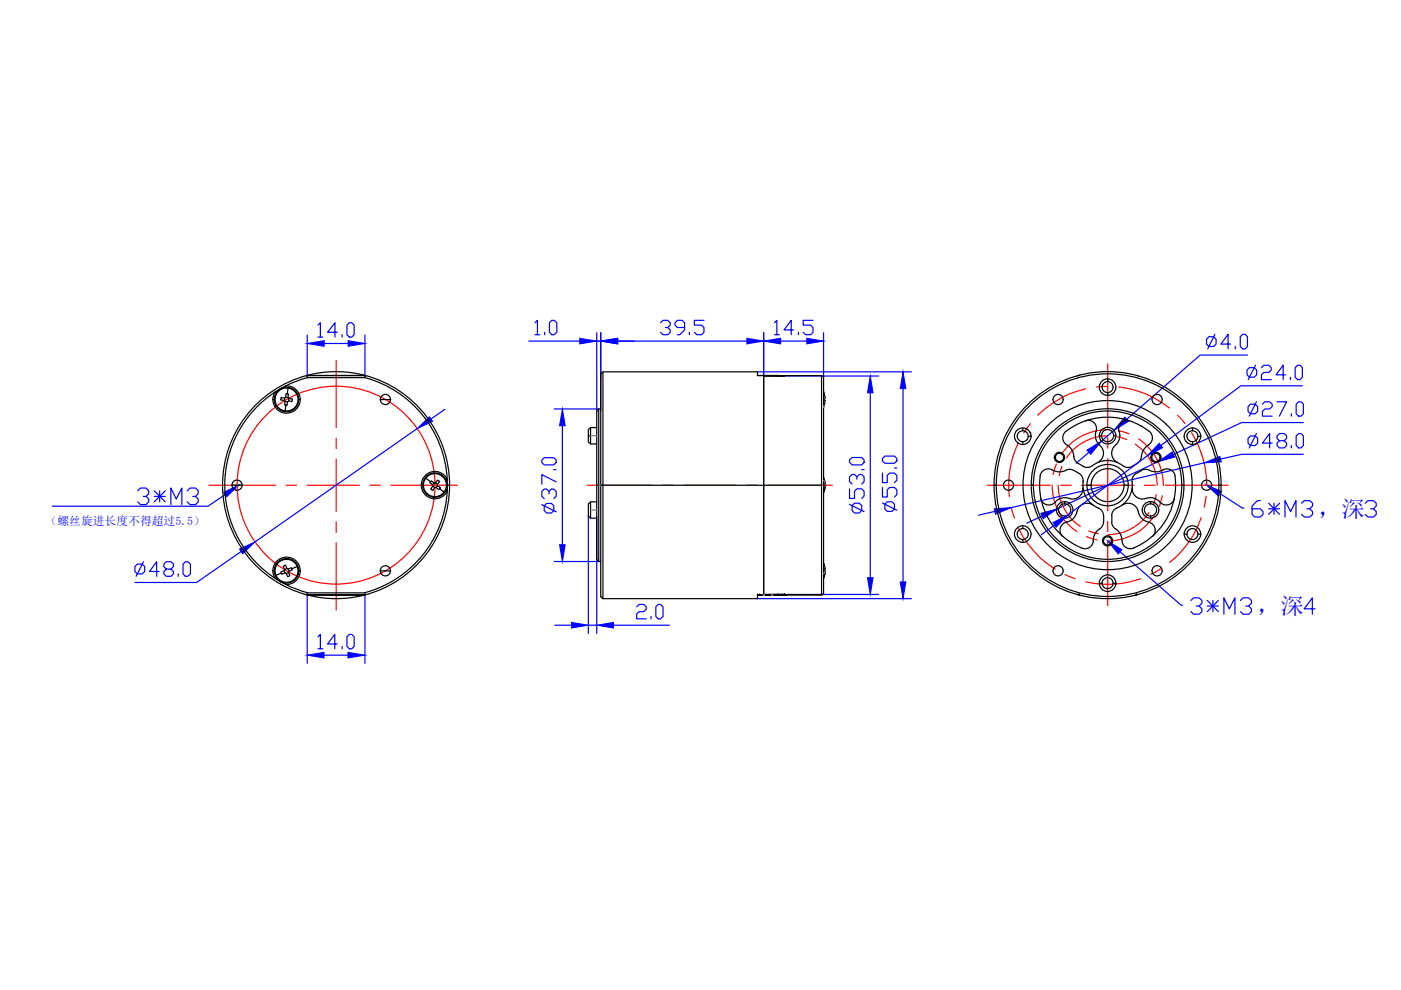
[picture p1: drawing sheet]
<svg xmlns="http://www.w3.org/2000/svg" width="297mm" height="210mm" viewBox="0 0 297 210" stroke-linecap="round" stroke-linejoin="round" font-family="sans-serif">
<defs><g id="words">
<text font-size="11" x="254.7" y="110.8">6*M3，深33</text>
<text font-size="8.4" x="10.2" y="108.7">3*M3</text>
<g font-size="5" fill="#00f">
<text x="279.4" y="109.6">，深</text>
<text x="266.5" y="130.2">，深</text>
</g>
<text font-size="2.5" fill="#00f" x="9.7" y="111.4">（螺丝旋进长度不得超过5.5）</text>
</g></defs>
<g fill="none" stroke="#f00" stroke-width=".25">
<path d="M71.3 76.4v14.2M234.9 77.1v13.5M71.3 92.9v2.2M71.3 97.3v11.1M215.9 93.8a20.5 20.5 0 0 0-1.9 11.5M218.5 89.8l-1.4 2M224 98.4l-.7 2.2M225.2 98.9l-.6 2M230.2 82.4a20.8 20.8 0 0 0-10.2 5.7M234.9 91.1a11.7 11.7 0 0 0-9.9 5.3M234.9 92.4a10.4 10.4 0 0 0-8.8 4.7M234.9 81.9l-2.4 .2"/>
<path d="M234.9 92.8v2.2M234.9 97.2v11.1M236.9 92.6l2 .6M237.1 91.3l2.3 .7M237.2 82.1a20.8 20.8 0 0 1 10.7 4.4M240.7 94.2a10.7 10.7 0 0 1 4.6 8.7M241.4 93.1a11.6 11.6 0 0 1 5.3 9.8M249.7 88.1l1.5 1.7M252.6 91.8a21.2 21.2 0 0 1 3.2 11.1M44.3 102.9h14.1M60.6 102.9h2.3M65.1 102.9h11.1"/>
<path d="M71.3 110.6v2.3M71.3 115.1v14.2M78.4 102.9h2.2M82.9 102.9h14.1M124.5 102.9h13.7M140.5 102.9h2.2M144.9 102.9h11.1M158.2 102.9h2.3M162.7 102.9h13.8M209.3 102.9h13.4M214.4 107.6l.7 2.2M216 112a21.2 21.2 0 0 0 7.7 8.7"/>
<path d="M223.1 102.9a11.7 11.7 0 0 0 5.2 9.8M224.4 102.9a10.6 10.6 0 0 0 4.7 8.7M224.9 102.9h2.2M229.3 102.9h11.1M230.4 113.8l2.2 .6M230.9 112.6l2 .6M234.9 110.5v2.2M234.9 115v13.4M242.6 102.9h2.3M243.6 108.7a10.3 10.3 0 0 1-8.7 4.6M244.7 109.4a11.7 11.7 0 0 1-9.8 5.3M245.1 104.9l-.6 2"/>
<path d="M246.4 105.1l-.6 2.3M247.1 102.9h13.3M254.7 109.8a20.1 20.1 0 0 1-6.7 9.5M225.8 121.8l2.2 .9M241.8 122.7a20.6 20.6 0 0 1-11.6 .7M246.1 120.6l-2.1 1.2"/>
</g>
<g fill="none" stroke="#00f" stroke-width=".25">
<path d="M65.1 71v9.1M67.4 68.9l.5-.5v3.1M67.4 71.5h1M68.7 72.8h5.1M71.5 70.5h-2l1.5-2.1v3.1M72.5 71v.5M73.6 68.9l.5-.5h.5l.5 .5v2.1l-.5 .5h-.5l-.5-.5zM77.4 71v9.1M112.1 72.3h10.8M113.4 68.4l.5-.5v3.1M113.4 71h1.1M115.5 70.5v.5"/>
<path d="M116.5 68.4l.5-.5h.5l.6 .5v2.1l-.6 .5h-.5l-.5-.5zM126.5 70.5v16.6M126.5 72.3h.9M127.4 70.5v16.6M131 72.3h27.4M140.1 68.4l.5-.5h1l.5 .5v.5l-.5 .5h-.5M141.6 69.4l.5 .5v.6l-.5 .5h-1l-.5-.5M145.1 69.4h-1.5l-.5-.5v-.5l.5-.5h1l.5 .5v1.5l-1 1.1h-.5M146.2 70.5v.5M149.3 67.9h-2.1v1h1.5l.6 .5v1.1l-.6 .5h-1l-.5-.5M160.6 78.8h32.6M161.9 70.5v9.5"/>
<path d="M163.6 79.7h22.7M164.2 68.4l.5-.5v3.1M164.2 71h1M165.5 72.3h5.6M168.3 69.9h-2.1l1.6-2v3.1M169.3 70.5v.5M172.4 67.9h-2.1v1h1.6l.5 .5v1.1l-.5 .5h-1.1l-.5-.5M174.6 70.5v9.6M256.3 71.4h1l.5 .5v1.1l-.5 .5h-1l-.5-.5v-1.1zM257.6 70.9l-1.5 3.1M260.9 73h-2l1.5-2.1v3.1M261.9 73.5v.5"/>
<path d="M263.5 70.9h.5l.5 .5v2.1l-.5 .5h-.5l-.5-.5v-2.1zM264.4 78.5l.5-.6h1l.5 .6v1l-.5 .5h-1l-.5-.5zM264.5 75.3h-10l-15.6 13.6M266.2 77.4l-1.5 3.1M267.4 77.9l.6-.5h1l.5 .5v.6l-.5 .5h-1l-.6 .5v1h2.1M272.6 79.5h-2.1l1.6-2.1v3.1M273.6 80v.5M274.6 77.9l.5-.5h.5l.5 .5v2.1l-.5 .5h-.5l-.5-.5zM88.5 90.9l-34.5 24M94.3 86.8l-2.9 2M115.4 97h2l.5 .6v.5l-.5 .5h-2l-.5-.5v-.5zM117.4 99.6h.5"/>
<path d="M117.5 86.7h9.4M119.2 90.3v25.2M180.1 97.5l.6-.5h2l.5 .5v.5l-.5 .6h-2l-.6-.6zM182.7 99.6h.5M184.5 83.3v39.2M187.1 97.2l.5-.5h2l.5 .5v.5l-.5 .5h-2l-.5-.5zM189.6 99.2h.5M191.5 82.4v41M230.9 95.9l-2.7 2.3M236.2 91.2l-2.7 2.3M243.3 96.6l-16.8 12.5M245.6 97.9l-21.4 10"/>
<path d="M255.3 98.1l-40.9 9.5M264.6 86.2l.5-.5h1l.5 .5v1l-.5 .5h-1l-.5-.5zM265.1 92.4h1l.5 .5v1.1l-.5 .5h-1l-.5-.5v-1.1zM266.4 85.2l-1.5 3M266.4 91.9l-1.5 3.1M267.7 85.7l.5-.5h1l.5 .5v.5l-.5 .5h-1l-.5 .5v1h2M269.7 94h-2l1.5-2.1v3.1M270.7 85.2h2.1l-1.5 3M271.3 93.4l-.6-.5v-.5l.6-.5h1l.5 .5v.5l-.5 .5h-1l-.6 .6v.5l.6 .5h1l.5-.5v-.5l-.5-.6M273.8 87.7v.5M273.8 94.5v.5M274.8 85.7l.5-.5h.5l.5 .5v2l-.5 .5h-.5l-.5-.5z"/>
<path d="M274.8 92.4l.5-.5h.5l.5 .5v2.1l-.5 .5h-.5l-.5-.5zM276.1 81.8h-13l-17 12.7M276.3 89.6h-13l-14.5 6.8M276.3 96.3h-13l-4.5 1M30.4 119.1l-1.5 3.1M39.3 119.1h.5l.6 .5v2.1l-.6 .5h-.5l-.5-.5v-2.1zM47.8 104.8l-3.7 2.5h-33M51.1 116.9l-9.4 6.6h-13.1M114.9 107l3 1.5M115.4 107.2l.5-.5h1l.5 .5v1.1l-.5 .5h-1l-.5-.5zM116.4 104.7v-.5l-.5-.5h-.5l-.5 .5v1l.5 .5M116.4 104.2l.5-.5h.5l.5 .5v1l-.5 .5"/>
<path d="M117.5 119.1h9.4M117.9 102.2l-3-1.6v2.1M124.7 109.4v24.9M126.5 109.4v24.9M180.1 103.6v2.1h1.1v-1.5l.5-.6h1l.5 .6v1l-.5 .5M180.1 106.9l3.1 1.6M180.7 107.2l.5-.5h1l.5 .5v1l-.5 .6h-1l-.5-.6zM181.7 101.6v-.5l-.5-.5h-.5l-.6 .5v1l.6 .5M181.7 101.1l.5-.5h.5l.5 .5v1l-.5 .5M187.1 103.3v2.1h1v-1.5l.5-.6h1l.5 .6v1l-.5 .5M187.1 100.3v2h1v-1.5l.5-.5h1l.5 .5v1l-.5 .5M187.1 106.7l3 1.5"/>
<path d="M187.6 106.9l.5-.5h1l.5 .5v1l-.5 .5h-1l-.5-.5zM210.9 108.4l-3.4 .8M220.9 109.4l-3.2 1.5M223.6 111.3l-2.9 2.1M237.5 117l12.9 11.3h.3M28.6 120.1l.5-.5h1l.6 .5v1.1l-.6 .5h-1l-.5-.5zM33.7 121.2h-2l1.5-2.1v3.1M35.2 120.7l-.5-.6v-.5l.5-.5h1.1l.5 .5v.5l-.5 .6h-1.1l-.5 .5v.5l.5 .5h1.1l.5-.5v-.5l-.5-.5M37.8 121.7v.5M65.1 125.7v14.9M67.4 135l.5-.5v3.1M67.4 137.6h1"/>
<path d="M68.7 138.9h5.1M71.5 136.5h-2l1.5-2v3.1M72.5 137v.6M73.6 135l.5-.5h.5l.5 .5v2l-.5 .6h-.5l-.5-.6zM77.4 125.7v14.9M117.6 132.6h3.6M124.7 132.6h1.8M130.1 132.6h11.8M135 128.7l.5-.5h1l.5 .5v.5l-.5 .5h-1l-.5 .5v1h2M138 130.7v.5M139.1 128.7l.5-.5h.5l.5 .5v2l-.5 .5h-.5l-.5-.5zM160.6 126.9h32.6"/>
<path d="M163.6 126h22.7M252.5 127.3l.6-.5h1.1l.6 .5v.6l-.6 .6h-.6M254.2 128.5l.6 .6v.6l-.6 .5h-1.1l-.6-.5M256 128.5h2.3M256 127.3l2.3 2.4M257.2 127.3v2.4M258.3 127.3l-2.3 2.4M259.5 130.2v-3.4l1.1 2.3 1.2-2.3v3.4M263 127.3l.6-.5h1.1l.6 .5v.6l-.6 .6h-.6M264.7 128.5l.6 .6v.6l-.6 .5h-1.1l-.6-.5M278.8 129.1h-2.3l1.7-2.3v3.4"/>
</g>
<g fill="#00f" stroke="#00f" stroke-width=".21">
<path d="M220.7 108.9l3.5-1-3 2.1z"/>
<path d="M245.6 97.9l2.9-2.1 .5 1.1z"/>
<path d="M234.9 114.7l3 1.9-.8 .8z"/>
<path d="M127.4 72.3l3.6-.6v1.2z"/>
<path d="M122.9 71.7l3.6 .6-3.6 .6z"/>
<path d="M158.4 71.7l3.5 .6-3.5 .6z"/>
<path d="M161.9 72.3l3.6-.6v1.2z"/>
<path d="M171.1 71.7l3.5 .6-3.5 .6z"/>
<path d="M119.2 86.7l.6 3.6h-1.2z"/>
<path d="M118.6 115.5h1.2l-.6 3.6z"/>
<path d="M184.5 79.7l.6 3.6h-1.2z"/>
<path d="M183.9 122.5h1.2l-.6 3.5z"/>
<path d="M65.1 138.9l3.6-.6v1.2z"/>
<path d="M73.8 138.3l3.6 .6-3.6 .6z"/>
<path d="M65.1 72.8l3.6-.6v1.2z"/>
<path d="M73.8 72.2l3.6 .6-3.6 .6z"/>
<path d="M121.2 132l3.5 .6-3.5 .6z"/>
<path d="M126.5 132.6l3.6-.6v1.2z"/>
<path d="M230.4 95.4l3.1-1.9-2.2 2.8z"/>
<path d="M238.5 88.4l.8 .9-3.1 1.9z"/>
<path d="M191.5 78.8l.6 3.6h-1.2z"/>
<path d="M190.9 123.4h1.2l-.6 3.5z"/>
<path d="M88.5 90.9l2.5-2.5 .7 .9z"/>
<path d="M50.8 116.4l3.2-1.5-2.5 2.5z"/>
<path d="M210.8 107.9l3.6-.3-3.3 1.4z"/>
<path d="M255.3 98.1l3.3-1.3 .3 1.1z"/>
<path d="M223.3 110.8l3.2-1.7-2.6 2.7z"/>
<path d="M245.8 94l.7 .9-3.2 1.7z"/>
</g>
<circle cx="71.3" cy="102.9" r="21" fill="none" stroke="#f00" stroke-width=".25"/>
<!-- layer: 0 -->
<g fill="none" stroke="#000" stroke-width=".25">
<path d="M65.1 79.6a24.1 24.1 0 0 0-17.9 23.3 24.1 24.1 0 0 0 17.9 23.2M65.3 79.6h12.1M77.2 79.6a24.1 24.1 0 0 0-12.1 0M77.4 79.6v.5M77.4 79.6h-12.3v.5M77.4 79.6a24.1 24.1 0 0 1 17.9 23.3M127.8 78.8v24.1h-.4v-23.6l.4-.5h32.8v.8h1.3v23.3M161.9 79.6l.1 .1M162 79.7h4.3M165 79.7h1.3M165 79.6h-4.4M174.2 79.6l-12.3 .1v23.2"/>
<path d="M228.4 79.7h.1M228.8 79.6h.1M241.2 79.7h.2M57.9 84.7h.3M57.9 84.7a2.9 2.9 0 0 0 2.9 2.9 2.9 2.9 0 0 0 2.9-2.9M58.3 83.1l-.3 .8-.1 .8M58.4 83.1a23.6 23.6 0 0 0 0 39.5M58.6 83.3l-.3 .6-.1 .8M59.5 82.4l-1.1 .7M59.5 82.4l-.9 .8-.2-.1M60.4 84.4l-.1 .5M60.4 85.1l.5 .1"/>
<path d="M60.6 81.8a2.9 2.9 0 0 1 3.1 2.9M60.6 81.8v.3l-1.1 .3M60.6 84.2l.5 .1M60.6 81.8l-1.1 .6M60.6 82.1a2.6 2.6 0 0 1 2.8 2.5 2.6 2.6 0 0 1-2.6 2.7 2.6 2.6 0 0 1-2.6-2.6M60.6 85.9l-.2 1.2M60.9 83.5h-.3l-.1 .8h-.9l-.1 .5 .9 .2v.9h.2M61.1 82.3l-.2 1.2h.3l-.1 .8 .9 .3-.1 .5h-.9l-.1 .9-.3-.1M61.1 82.3a2.43 2.43 0 0 1 2.1 2.7 2.43 2.43 0 0 1-2.8 2.1M61.1 82.3a2.43 2.43 0 0 0-2.8 2.1 2.43 2.43 0 0 0 2.1 2.7M61.2 84.5v.5M63.4 84.7h.3"/>
<path d="M65.1 80.1h12.3M65.1 80.1l-2.6 .8-1.9 .9M77.4 80.1a23.6 23.6 0 0 1 17.5 22.8M80.7 84.7h2.1M124.7 92.4v1.3l.5 .4M125.2 90.6v3.5M125.2 94.1h1.3M126.5 90.6h-1.3l-.5 .5v1.3h.5M126.9 86.7v32.4M126.9 86.7h.5M126.9 86.7l-.4 .4v15.8M174.6 83l.3 1.4"/>
<path d="M174.8 84.2l.1 .1M174.8 84.8l.1 .1-.1 1M174.8 85.9l-.2 .5M174.8 84.3v.5M174.8 84.4l.1 .1-.1 .1M174.8 85.9h.1M174.8 84.7v.1M216.9 90.7v.6M216.9 93.7v.5M217.7 93.3h.1M218 92.5h.6M218.5 91.9h.1"/>
<path d="M218.6 92.5v.1M223.1 99.6a1.76 1.76 0 0 0-2.6 1.3M223.1 99.7a3.1 3.1 0 0 0 3.2-.1l.7-.1 .7 .2M226.2 94.3a1.74 1.74 0 0 1-.2-2.8 14.4 14.4 0 0 1 17.9 .2 1.89 1.89 0 0 1-.8 2.9 3.1 3.1 0 0 0-1.1 2.2M226.2 94.3a3.1 3.1 0 0 1 1.5 2.5M227.7 96.8l.1 .6a3.1 3.1 0 0 0 1.9 1.5M227.7 99.8l1.1 .6M230.2 89.2a1.86 1.86 0 0 1 2 .7 1.86 1.86 0 0 1 .1 2.1 3.4 3.4 0 0 0 1.4 3 2.18 2.18 0 0 1-1 3.1M231.6 98.7a1.76 1.76 0 0 1-2 .2M231.6 98.7a5.4 5.4 0 0 1 6.8 .3 1.76 1.76 0 0 0 1.6-.1M233.1 92.4h.4M234.9 80.4v.6"/>
<path d="M234.9 83.3v.6M236.2 92.4h.4M237.3 91.5a2.82 2.82 0 0 1-1.1 3.2 2.18 2.18 0 0 0 .8 3.4M239.5 89.2a1.76 1.76 0 0 0-1.8 .5 1.76 1.76 0 0 0-.4 1.8M241.2 98.2l-1.1 .7M241.9 90.3h.1M242 96.8l-.4 .9-.5 .5M242 99.8a2.54 2.54 0 0 0-2 1.9v.4M246.5 99.6a1.85 1.85 0 0 1 2 .2 1.85 1.85 0 0 1 .7 1.9 14.4 14.4 0 0 1-8.9 14.5M246.6 99.7a3.2 3.2 0 0 1-3.3-.1l-.6-.1-.7 .2M247.2 89.9h.1M252.8 90.7v.6"/>
<path d="M252.8 93.7v.5M254 92.5h.6M90.3 101.4l1 .8 .2-.2 .6 .4h.2l.5-.6 .4 .3-.5 .8 .7 .5-.2 .2 1 .8M91.3 102.2l-.2 .1 .7 .6-.5 .8 .4 .3 .6-.7 .7 .5 .2-.2M91.8 103.1l.4 .3M92.1 102.4l-.4 .4M92.3 102.3l.4 .4M92.8 103l-.4 .4M94.5 101.7a2.6 2.6 0 0 0-3.9-.9 2.6 2.6 0 0 0 0 4.1 2.6 2.6 0 0 0 3.9-.9M94.8 101.6a2.9 2.9 0 0 0-4.4-1 2.9 2.9 0 0 0 0 4.5 2.9 2.9 0 0 0 4.4-1M94.8 104.1a23.6 23.6 0 0 1-17.4 21.6M94.9 101.6l-.3 .1 .3 1.2"/>
<path d="M94.9 102.9l-.3 1.1 .3 .2M94.9 102.9h.4M94.9 102.9l-.1 1.2M95.3 102.9a24.1 24.1 0 0 1-17.9 23.2M124.7 106.8l.5-.4v3.5l-.5-.5zM125.2 106.4h1.3M125.2 109.9h1.3M126.9 102.9h-.4v15.7l.4 .5h.5M127.4 102.9v23.6l.4 .4M161.9 102.9h12.3v23.2l-12.3-.1zM161.9 102.9v23.2h-1.3M161.9 102.9h-34.1v24"/>
<path d="M174.2 102.9v-23.3l.4 .4v45.8l-.4 .3M174.6 101.1l.3 1.3M174.6 119.3l.3 1M174.7 119.8l.2 .6M174.8 119.8l.1 .9M174.8 102.4h.1M174.9 103.3v.2M174.9 102.4v.5M174.9 103.4l-.1 .6M174.9 103.4l-.3 1.2M174.9 102.4l-.1-.4v.2a2.18 2.18 0 0 1 0 1.7v.1M210.8 102.9h.4"/>
<path d="M216.9 111.5v.6M216.9 114.4v.6M218.7 102.9h.4M220.5 100.9a14.4 14.4 0 0 0 8.9 15.3M225.7 106.4a1.76 1.76 0 0 0-1.7 1.7 1.76 1.76 0 0 0 1.7 1.8M225.7 106.4a1.76 1.76 0 0 1 1.8 1.7 1.76 1.76 0 0 1-1.8 1.8M225.7 106.4v.4M225.7 109.4v.5M228.3 108.5a2.81 2.81 0 0 1-2.5 2.3 1.76 1.76 0 0 0-.5 3M228.8 100.4l.7 .8 .1 .9M229.6 103.4a2.29 2.29 0 0 1-3.5 2.1 2.85 2.85 0 0 0-2.7 1.2 1.76 1.76 0 0 1-2.7-1M229.7 102.1a5.4 5.4 0 0 0 3.5 5.8 1.76 1.76 0 0 1 .8 1.4"/>
<path d="M230.4 102.9a4.4 4.4 0 0 1 4.4-4.4 4.4 4.4 0 0 1 4.4 4.4M230.4 102.9a4.4 4.4 0 0 0 4.4 4.3 4.4 4.4 0 0 0 4.4-4.3M230.5 102.9h.9M231.8 107.1a2.18 2.18 0 0 0-3.4 1.4M231.8 114.6a1.76 1.76 0 0 1-2.4 1.6M234 110.7l-.2 .6-.6 .8a2.97 2.97 0 0 0-1.4 2.5M234 109.4v1.3M235.7 110.7l.1 .6 .7 .8a2.97 2.97 0 0 1 1.4 2.5M235.7 109.4v1.3M237.9 114.6a1.76 1.76 0 0 0 2.4 1.6M237.9 107.1a2.18 2.18 0 0 1 3.4 1.4M238.4 102.9h.8"/>
<path d="M240 102.1a5.4 5.4 0 0 1-3.6 5.8 1.76 1.76 0 0 0-.7 1.4M240.1 103.4a2.29 2.29 0 0 0 3.4 2.1 2.85 2.85 0 0 1 2.7 1.2 1.76 1.76 0 0 0 2.8-1M241.4 108.5a2.6 2.6 0 0 0 2.1 2.2M243.5 110.7a1.76 1.76 0 0 1 1.4 1.3 1.76 1.76 0 0 1-.6 1.8M243.9 106.4a1.76 1.76 0 0 0-1.7 1.7 1.76 1.76 0 0 0 1.7 1.8M243.9 106.4a1.76 1.76 0 0 1 1.8 1.7 1.76 1.76 0 0 1-1.8 1.8M244 106.4v.4M244 109.4v.5M250.6 102.9h.4M251.1 113.2a1.76 1.76 0 0 0 1.7 1.8 1.76 1.76 0 0 0 1.8-1.8M57.9 121h.3M58.3 122.6a2.9 2.9 0 0 1 1.4-4.3 2.9 2.9 0 0 1 3.9 2.3 2.9 2.9 0 0 1-3 3.3"/>
<path d="M58.4 122.7l.2-.2a2.71 2.71 0 0 0 2 1.2v.2M58.4 122.6l2.2 1.3M58.6 122.5a2.6 2.6 0 0 1 1.2-3.9 2.6 2.6 0 0 1 3.5 2 2.6 2.6 0 0 1-2.7 3M60.2 121l.2 .5M60.6 123.9l1.9 .9 2.6 .9M60.8 120.5l-.5 .2M61.1 120.6l.2 .5M61.2 121.4l-.5 .2M61.9 120.6l-.1-.2-.9 .2-.4-.8-.4 .2 .3 .8-.9 .5 .1 .2M63 120.1l-1.1 .5 .1 .2-.8 .4 .3 .9-.5 .2-.3-.7-.2-.1-.7 .3-.2-.3-1.1 .5M63.4 121h.3M65.1 125.7h12.3v.4h-12.3z"/>
<path d="M65.3 126.2a24.1 24.1 0 0 0 11.9 0M77.2 126.2l.2-.1h-12.3l12.1 .1M80.7 121h2.1M160.6 126.2h4.4M160.6 126.2h.1M160.6 126.1v.8h-32.8M161.1 126.2h3.4zM161.1 126.2h.1M161.7 126.2h.2h-.1M161.8 126.2h.1M162 126h4.3M162 126l-.1 .2h.1"/>
<path d="M162.7 126.2h.2M162.8 126.2h.1M163.5 126.2h.2h-.1M163.6 126.2h.1M163.7 126.2h.1M165 126l1.3 .1-1.3 .1zM165 126.1h.1M166.3 126.1h.1M166.3 126.1h7.9M174.6 125.7l-.1 .3-.3 .1M174.8 121.5h.1M174.9 121v.5"/>
<path d="M174.9 120.5l-.1 1.3 .1-.2-.3 1.1M228.4 126h.1M228.8 126.1h.1M228.9 126.2h.1M233.1 123.7h.6M236 123.7h.6M240.8 126.2h.1M240.9 126.2h.1M241 126.1h.1M241.3 126h.1"/>
<circle cx="81.7" cy="84.7" r="1.08"/>
<circle cx="216.8" cy="92.5" r="1.76"/>
<circle cx="216.8" cy="92.5" r="1.16"/>
<circle cx="224.3" cy="84.7" r="1.08"/>
<circle cx="224.6" cy="97" r="1.08"/>
<circle cx="224.6" cy="97" r=".87"/>
<circle cx="234.8" cy="92.4" r="1.76"/>
<circle cx="234.8" cy="82.1" r="1.16"/>
<circle cx="234.8" cy="92.4" r="1.29"/>
<circle cx="234.8" cy="82.1" r="1.76"/>
<circle cx="245.1" cy="97" r="1.08"/>
<circle cx="245.1" cy="97" r=".87"/>
<circle cx="245.3" cy="84.7" r="1.08"/>
<circle cx="252.8" cy="92.5" r="1.76"/>
<circle cx="252.8" cy="92.5" r="1.16"/>
<circle cx="92.2" cy="102.9" r="2.43"/>
<circle cx="213.8" cy="102.9" r="1.08"/>
<circle cx="216.8" cy="113.2" r="1.16"/>
<circle cx="216.8" cy="113.2" r="1.76"/>
<circle cx="225.7" cy="108.1" r="1.29"/>
<circle cx="234.8" cy="102.9" r="24.1"/>
<circle cx="234.8" cy="102.9" r="16.2"/>
<circle cx="234.8" cy="114.7" r="1.08"/>
<circle cx="234.8" cy="114.7" r=".87"/>
<circle cx="234.8" cy="102.9" r="3.5"/>
<circle cx="234.8" cy="102.9" r="15.7"/>
<circle cx="234.8" cy="102.9" r="17.9"/>
<circle cx="234.8" cy="102.9" r="23.6"/>
<circle cx="243.9" cy="108.1" r="1.29"/>
<circle cx="60.8" cy="121" r="2.43"/>
<circle cx="81.7" cy="121" r="1.08"/>
<circle cx="224.3" cy="121" r="1.08"/>
<circle cx="234.8" cy="123.6" r="1.76"/>
<circle cx="234.8" cy="123.6" r="1.16"/>
<circle cx="245.3" cy="121" r="1.08"/>
</g>
<g fill="none" stroke="#808080" stroke-width=".25">
<path d="M125.2 92.4h1.3M174.7 85.9l-.1 .5M174.8 84.4h.1M174.8 84.5h.1M125.2 108.1h1.3M126.9 102.9h.5M174.6 101.8l.2 .3M174.8 102.4h.1M174.9 103.5h.1M174.9 102.6h.1M161.7 126.2h.1M161.9 126.2h.1"/>
<path d="M163.5 126.2h.1M163.7 126.2h.1M174.8 121.4h.1M174.9 121.1h.1M174.9 121.5l-.3 .2M174.9 120.5h.1"/>
</g>
<use href="#words"/>
</svg>
